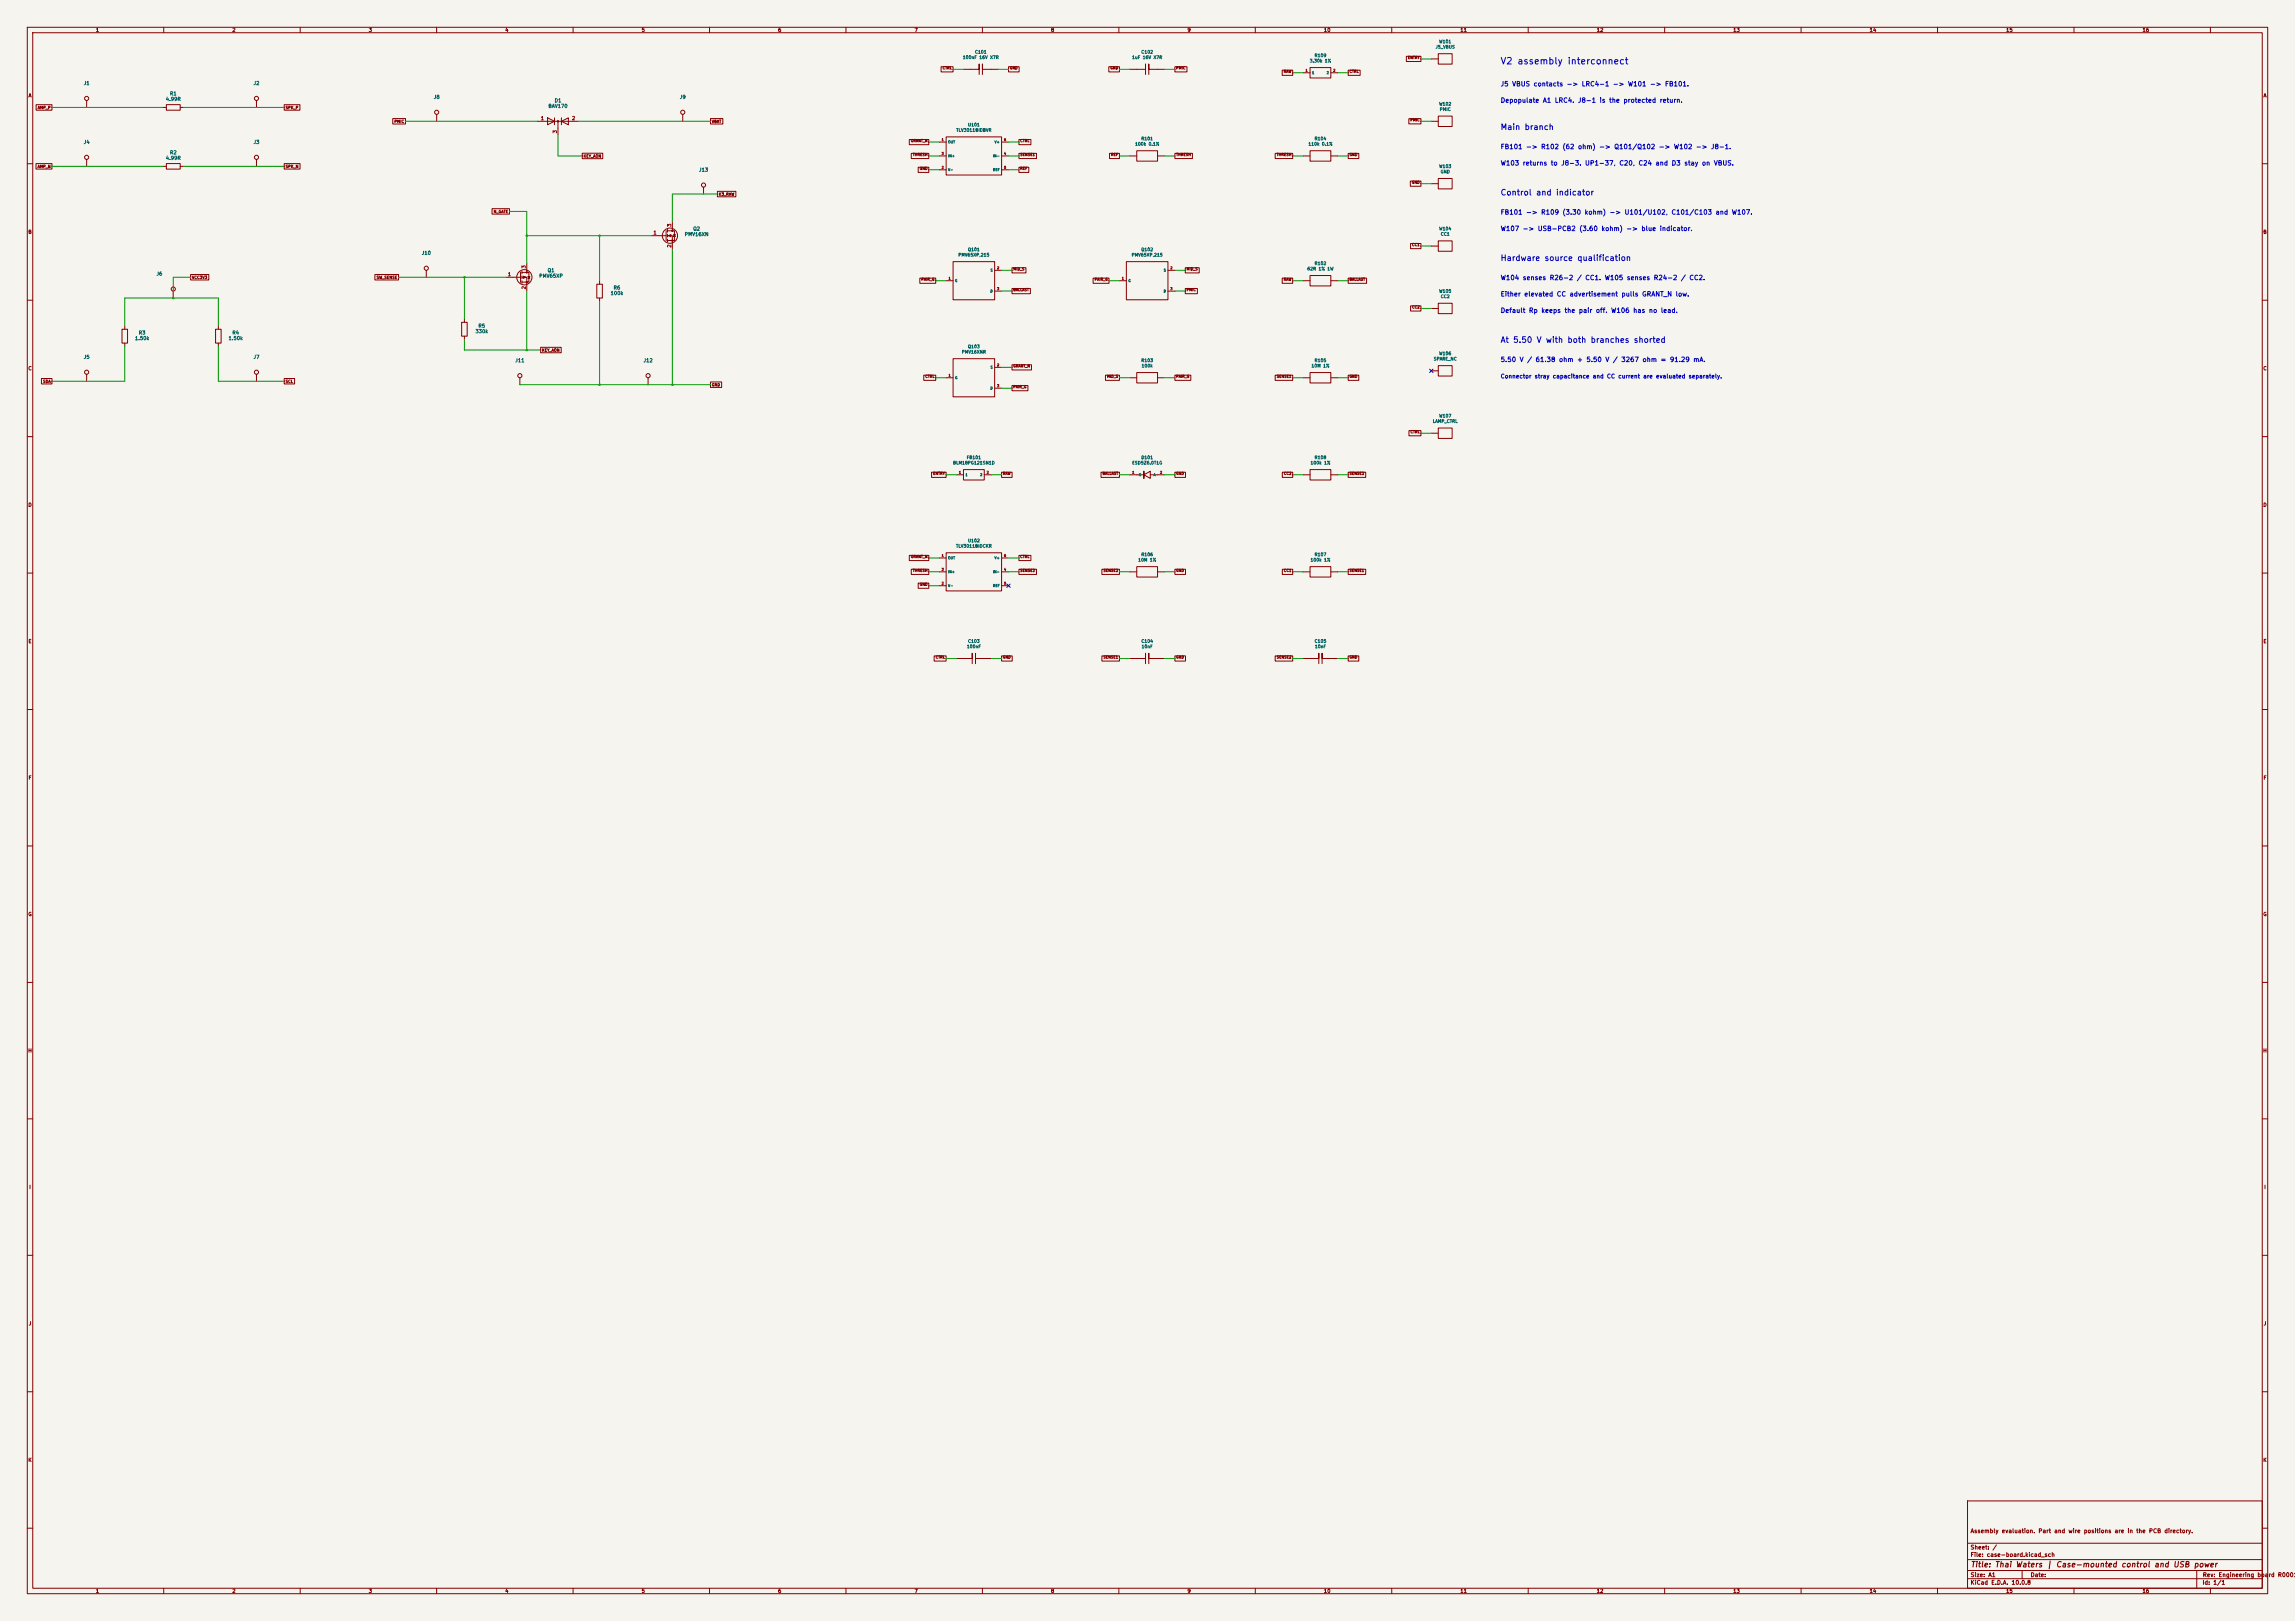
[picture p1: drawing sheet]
<svg xmlns="http://www.w3.org/2000/svg" width="841mm" height="594mm" viewBox="0 0 841 594" stroke-linecap="round" stroke-linejoin="round" font-family="sans-serif">
<defs><g id="words">
<text font-size="2.4" fill="#0000c2" x="549.7" y="24.2">V2 assembly interconnect</text>
<g font-size="2.1" fill="#0000c2">
<text x="549.7" y="48.1">Main branch</text>
<text x="549.7" y="72.1">Control and indicator</text>
<text x="549.7" y="96.1">Hardware source qualification</text>
<text x="549.7" y="126.1">At 5.50 V with both branches shorted</text>
</g>
<text font-size="2" fill="#840000" x="722" y="574.8">Title: Thai Waters | Case-mounted control and USB power</text>
<g font-size="1.7" fill="#0000c2">
<text x="549.7" y="32">J5 VBUS contacts -&gt; LRC4-1 -&gt; W101 -&gt; FB101.</text>
<text x="549.7" y="38">Depopulate A1 LRC4. J8-1 is the protected return.</text>
<text x="549.7" y="55">FB101 -&gt; R102 (62 ohm) -&gt; Q101/Q102 -&gt; W102 -&gt; J8-1.</text>
<text x="549.7" y="61">W103 returns to J8-3. UP1-37, C20, C24 and D3 stay on VBUS.</text>
<text x="549.7" y="79">FB101 -&gt; R109 (3.30 kohm) -&gt; U101/U102, C101/C103 and W107.</text>
<text x="549.7" y="85">W107 -&gt; USB-PCB2 (3.60 kohm) -&gt; blue indicator.</text>
<text x="549.7" y="103">W104 senses R26-2 / CC1. W105 senses R24-2 / CC2.</text>
<text x="549.7" y="109">Either elevated CC advertisement pulls GRANT_N low.</text>
<text x="549.7" y="115">Default Rp keeps the pair off. W106 has no lead.</text>
<text x="549.7" y="133">5.50 V / 61.38 ohm + 5.50 V / 3267 ohm = 91.29 mA.</text>
</g>
<text font-size="1.5" fill="#0000c2" x="549.8" y="139">Connector stray capacitance and CC current are evaluated separately.</text>
<g font-size="1.5" fill="#840000">
<text x="721.9" y="562.1">Assembly evaluation. Part and wire positions are in the PCB directory.</text>
<text x="721.9" y="568.1">Sheet: /</text>
<text x="721.9" y="570.8">File: case-board.kicad_sch</text>
<text x="721.9" y="581">KiCad E.D.A. 10.0.8</text>
<text x="721.9" y="578.2">Size: A1</text>
<text x="743.9" y="578.2">Date:</text>
<text x="806.9" y="581">Id: 1/1</text>
<text x="807" y="578.2">Rev: Engineering board R0001</text>
</g>
<g font-size="1.3" fill="#840000">
<text x="35" y="12">1</text>
<text x="85" y="12">2</text>
<text x="135" y="12">3</text>
<text x="185" y="12">4</text>
<text x="235" y="12">5</text>
<text x="285" y="12">6</text>
<text x="335" y="12">7</text>
<text x="385" y="12">8</text>
<text x="435" y="12">9</text>
<text x="485" y="12">10</text>
<text x="535" y="12">11</text>
<text x="585" y="12">12</text>
<text x="635" y="12">13</text>
<text x="685" y="12">14</text>
<text x="735" y="12">15</text>
<text x="785" y="12">16</text>
<text x="10.3" y="36">A</text>
<text x="829.3" y="36">A</text>
<text x="10.2" y="86">B</text>
<text x="829.2" y="86">B</text>
<text x="10.2" y="136">C</text>
<text x="829.2" y="136">C</text>
<text x="10.2" y="186">D</text>
<text x="829.2" y="186">D</text>
<text x="10.3" y="236">E</text>
<text x="829.3" y="236">E</text>
<text x="10.3" y="286">F</text>
<text x="829.3" y="286">F</text>
<text x="10.2" y="336">G</text>
<text x="829.2" y="336">G</text>
<text x="10.2" y="386">H</text>
<text x="829.2" y="386">H</text>
<text x="10.6" y="436">I</text>
<text x="829.6" y="436">I</text>
<text x="10.4" y="486">J</text>
<text x="829.4" y="486">J</text>
<text x="10.2" y="536">K</text>
<text x="829.2" y="536">K</text>
<text x="35" y="584">1</text>
<text x="85" y="584">2</text>
<text x="135" y="584">3</text>
<text x="185" y="584">4</text>
<text x="235" y="584">5</text>
<text x="285" y="584">6</text>
<text x="335" y="584">7</text>
<text x="385" y="584">8</text>
<text x="435" y="584">9</text>
<text x="485" y="584">10</text>
<text x="535" y="584">11</text>
<text x="585" y="584">12</text>
<text x="635" y="584">13</text>
<text x="685" y="584">14</text>
<text x="735" y="584">15</text>
<text x="785" y="584">16</text>
</g>
<g font-size="1.3" fill="#006464">
<text x="30.5" y="31.4">J1</text>
<text x="62.1" y="35.3">R1</text>
<text x="92.8" y="31.4">J2</text>
<text x="60.6" y="37.3">4.99R</text>
<text x="158.8" y="36.5">J8</text>
<text x="200.8" y="39.8">BAV170</text>
<text x="203.1" y="37.8">D1</text>
<text x="249" y="36.5">J9</text>
<text x="30.5" y="53">J4</text>
<text x="92.8" y="53">J3</text>
<text x="60.6" y="58.9">4.99R</text>
<text x="62.1" y="56.8">R2</text>
<text x="256" y="63.2">J13</text>
<text x="250.8" y="86.8">PMV16XN</text>
<text x="253.9" y="84.8">Q2</text>
<text x="154.4" y="93.7">J10</text>
<text x="57.2" y="101.3">J6</text>
<text x="200.5" y="100">Q1</text>
<text x="197.4" y="102.1">PMV65XP</text>
<text x="224.7" y="106.4">R6</text>
<text x="223.6" y="108.4">100k</text>
<text x="49.3" y="124.9">1.50k</text>
<text x="50.7" y="122.9">R3</text>
<text x="83.6" y="124.9">1.50k</text>
<text x="85" y="122.9">R4</text>
<text x="174.1" y="122.4">330k</text>
<text x="175.2" y="120.3">R5</text>
<text x="30.5" y="131.8">J5</text>
<text x="92.8" y="131.8">J7</text>
<text x="188.7" y="133">J11</text>
<text x="235.7" y="133">J12</text>
</g>
<g font-size="1.3" fill="#a90000">
<text x="198" y="44.3">1</text>
<text x="209.5" y="44.3">2</text>
<text x="204.3" y="49" transform="rotate(-90 204.3 49)">3</text>
<text x="246.2" y="83.3" transform="rotate(-90 246.2 83.3)">3</text>
<text x="239.3" y="86.2">1</text>
<text x="246.2" y="90.9" transform="rotate(-90 246.2 90.9)">2</text>
<text x="186" y="101.5">1</text>
<text x="192.9" y="98.5" transform="rotate(-90 192.9 98.5)">3</text>
<text x="192.9" y="106.1" transform="rotate(-90 192.9 106.1)">2</text>
</g>
<g font-size="1.1" fill="#006464">
<text x="527.2" y="16.1">W101</text>
<text x="352.7" y="21.9">100nF 16V X7R</text>
<text x="357.1" y="19.9">C101</text>
<text x="414.7" y="21.9">1uF 16V X7R</text>
<text x="418.1" y="19.9">C102</text>
<text x="479.8" y="23.1">3.30k 1%</text>
<text x="481.6" y="21.2">R109</text>
<text x="525.9" y="18.1">J5_VBUS</text>
<text x="527.2" y="38.9">W102</text>
<text x="527.5" y="40.9">PMIC</text>
<text x="354.6" y="46.6">U101</text>
<text x="350.3" y="48.5">TLV3011BIDBVR</text>
<text x="415.8" y="53.6">100k 0.1%</text>
<text x="418.1" y="51.6">R101</text>
<text x="479.3" y="53.6">110k 0.1%</text>
<text x="481.6" y="51.6">R104</text>
<text x="527.2" y="61.8">W103</text>
<text x="527.8" y="63.8">GND</text>
<text x="527.2" y="84.7">W104</text>
<text x="527.8" y="86.6">CC1</text>
<text x="351.1" y="94.3">PMV65XP,215</text>
<text x="354.6" y="92.3">Q101</text>
<text x="414.6" y="94.3">PMV65XP,215</text>
<text x="418.1" y="92.3">Q102</text>
<text x="478.9" y="99.3">62R 1% 1W</text>
<text x="481.6" y="97.4">R102</text>
<text x="527.2" y="107.5">W105</text>
<text x="527.8" y="109.5">CC2</text>
<text x="352.3" y="129.8">PMV16XNR</text>
<text x="354.6" y="127.8">Q103</text>
<text x="527.2" y="130.4">W106</text>
<text x="418.1" y="132.9">R103</text>
<text x="418.2" y="134.9">100k</text>
<text x="480.5" y="134.9">10M 1%</text>
<text x="481.6" y="132.9">R105</text>
<text x="525.3" y="132.4">SPARE_NC</text>
<text x="524.9" y="155.2">LAMP_CTRL</text>
<text x="527.2" y="153.2">W107</text>
<text x="349.1" y="170.5">BLM18PG121SN1D</text>
<text x="354.1" y="168.5">FB101</text>
<text x="414.7" y="170.5">ESD5Z6.0T1G</text>
<text x="418.1" y="168.5">D101</text>
<text x="480.1" y="170.5">100k 1%</text>
<text x="481.6" y="168.5">R108</text>
<text x="350.2" y="200.9">TLV3011BIDCKR</text>
<text x="354.6" y="199">U102</text>
<text x="417" y="206">10M 1%</text>
<text x="418.1" y="204">R106</text>
<text x="480.1" y="206">100k 1%</text>
<text x="481.6" y="204">R107</text>
<text x="354.2" y="237.8">100nF</text>
<text x="354.6" y="235.8">C103</text>
<text x="418.1" y="235.8">C104</text>
<text x="418.2" y="237.8">10nF</text>
<text x="481.6" y="235.8">C105</text>
<text x="481.7" y="237.8">10nF</text>
</g>
<g font-size="1" fill="#840000">
<text x="515.8" y="21.8">ENTRY</text>
<text x="345.3" y="25.6">CTRL</text>
<text x="369.9" y="25.6">GND</text>
<text x="406.8" y="25.6">GND</text>
<text x="430.9" y="25.6">PMIC</text>
<text x="470.3" y="26.9">RAW</text>
<text x="494.4" y="26.9">CTRL</text>
<text x="13.7" y="40.2">AMP_P</text>
<text x="104.5" y="40.2">SPK_P</text>
<text x="144.4" y="45.3">PMIC</text>
<text x="260.7" y="45.3">VBAT</text>
<text x="516.7" y="44.7">PMIC</text>
<text x="333.7" y="52.3">GRANT_N</text>
<text x="373.7" y="52.3">CTRL</text>
<text x="213.7" y="58">KEY_AON</text>
<text x="334.4" y="57.4">THRESH</text>
<text x="373.7" y="57.4">SENSE1</text>
<text x="407" y="57.4">REF</text>
<text x="430.9" y="57.4">THRESH</text>
<text x="467.7" y="57.4">THRESH</text>
<text x="494.4" y="57.4">GND</text>
<text x="13.7" y="61.8">AMP_N</text>
<text x="104.5" y="61.8">SPK_N</text>
<text x="336.9" y="62.5">GND</text>
<text x="373.7" y="62.5">REF</text>
<text x="263.3" y="71.9">K3_RAW</text>
<text x="517.3" y="67.5">GND</text>
<text x="180.8" y="78.3">N_GATE</text>
<text x="517.3" y="90.4">CC1</text>
<text x="371.2" y="99.3">MID_S</text>
<text x="434.7" y="99.3">MID_S</text>
<text x="70.2" y="102.4">VCC3V3</text>
<text x="137.9" y="102.4">SW_SENSE</text>
<text x="337.5" y="103.1">PAIR_G</text>
<text x="371.2" y="106.9">BALLAST</text>
<text x="401" y="103.1">PAIR_G</text>
<text x="434.7" y="106.9">PMIC</text>
<text x="470.3" y="103.1">RAW</text>
<text x="494.4" y="103.1">BALLAST</text>
<text x="517.3" y="113.3">CC2</text>
<text x="198.5" y="129.1">KEY_AON</text>
<text x="371.2" y="134.9">GRANT_N</text>
<text x="15.7" y="140.5">SDA</text>
<text x="104.5" y="140.5">SCL</text>
<text x="260.7" y="141.8">GND</text>
<text x="339" y="138.7">CTRL</text>
<text x="371.2" y="142.5">PAIR_G</text>
<text x="405.5" y="138.7">MID_S</text>
<text x="430.9" y="138.7">PAIR_G</text>
<text x="467.7" y="138.7">SENSE1</text>
<text x="494.4" y="138.7">GND</text>
<text x="516.8" y="159">CTRL</text>
<text x="341.8" y="174.2">ENTRY</text>
<text x="367.4" y="174.2">RAW</text>
<text x="403.9" y="174.2">BALLAST</text>
<text x="430.9" y="174.2">GND</text>
<text x="470.4" y="174.2">CC2</text>
<text x="494.4" y="174.2">SENSE2</text>
<text x="333.7" y="204.7">GRANT_N</text>
<text x="334.4" y="209.8">THRESH</text>
<text x="373.7" y="204.7">CTRL</text>
<text x="373.7" y="209.8">SENSE2</text>
<text x="404.2" y="209.8">SENSE2</text>
<text x="430.9" y="209.8">GND</text>
<text x="470.4" y="209.8">CC1</text>
<text x="494.4" y="209.8">SENSE1</text>
<text x="336.9" y="214.9">GND</text>
<text x="342.8" y="241.5">CTRL</text>
<text x="367.4" y="241.5">GND</text>
<text x="404.2" y="241.5">SENSE1</text>
<text x="430.9" y="241.5">GND</text>
<text x="467.7" y="241.5">SENSE2</text>
<text x="494.4" y="241.5">GND</text>
</g>
<g font-size=".9" fill="#a90000">
<text x="478.3" y="26.5">1</text>
<text x="488.5" y="26.5">2</text>
<text x="345" y="51.9">1</text>
<text x="367.8" y="51.9">6</text>
<text x="345" y="56.9">3</text>
<text x="367.8" y="56.9">4</text>
<text x="345" y="62">2</text>
<text x="367.8" y="62">5</text>
<text x="365.3" y="98.8">2</text>
<text x="428.8" y="98.8">2</text>
<text x="347.5" y="102.7">1</text>
<text x="365.3" y="106.5">3</text>
<text x="411" y="102.7">1</text>
<text x="428.8" y="106.5">3</text>
<text x="365.3" y="134.4">2</text>
<text x="347.5" y="138.2">1</text>
<text x="365.3" y="142">3</text>
<text x="351.3" y="173.8">1</text>
<text x="361.5" y="173.8">2</text>
<text x="414.8" y="173.8">1</text>
<text x="425" y="173.8">2</text>
<text x="345" y="204.3">1</text>
<text x="345" y="209.3">3</text>
<text x="367.8" y="209.3">4</text>
<text x="367.8" y="204.3">6</text>
<text x="345" y="214.4">2</text>
<text x="367.8" y="214.4">5</text>
</g>
<g font-size=".9" fill="#006464">
<text x="480.7" y="27.3">1</text>
<text x="486" y="27.3">2</text>
<text x="347.3" y="52.7">OUT</text>
<text x="364.4" y="52.7">V+</text>
<text x="347.3" y="57.8">IN+</text>
<text x="363.8" y="57.8">IN-</text>
<text x="347.3" y="62.9">V-</text>
<text x="363.8" y="62.9">REF</text>
<text x="362.8" y="99.7">S</text>
<text x="426.3" y="99.7">S</text>
<text x="349.9" y="103.5">G</text>
<text x="362.8" y="107.4">D</text>
<text x="413.4" y="103.5">G</text>
<text x="426.3" y="107.4">D</text>
<text x="362.8" y="135.3">S</text>
<text x="349.9" y="139.1">G</text>
<text x="362.8" y="142.9">D</text>
<text x="353.7" y="174.7">1</text>
<text x="359" y="174.7">2</text>
<text x="417.2" y="174.7">K</text>
<text x="422.6" y="174.7">A</text>
<text x="347.3" y="205.1">OUT</text>
<text x="364.4" y="205.1">V+</text>
<text x="347.3" y="215.3">V-</text>
<text x="347.3" y="210.2">IN+</text>
<text x="363.8" y="210.2">IN-</text>
<text x="363.8" y="215.3">REF</text>
</g>
</g></defs>
<path d="M0 0h841v594h-841z" fill="#f5f4ef" stroke="#f5f4ef" stroke-width=".37"/>
<g fill="none" stroke="#840000" stroke-width=".37">
<path d="M10 10h821v574h-821zM12 12h817v570h-817zM60 10v2M110 10v2M160 10v2M210 10v2M260 10v2M310 10v2M360 10v2M410 10v2M460 10v2M510 10v2"/>
<path d="M527 19.7h5.1v3.8h-5.1zM560 10v2M610 10v2M660 10v2M710 10v2M760 10v2M810 10v2M13.2 38.4h5.8v2h-5.8zM31.7 36.8v2.6M59.7 39.4h1.3M61 38.4h5v2h-5zM66 39.4h1.3"/>
<path d="M94 36.8v2.6M104.1 38.4h5.8v2h-5.8zM344.9 24.4h4.3v1.9h-4.3zM353.1 25.4h5.7v-1.9v3.8M365.8 25.4h-5.8v-1.9v3.8M369.6 24.4h3.9v1.9h-3.9zM406.3 24.4h3.9v1.9h-3.9zM414 25.4h5.8v-1.9v3.8M426.7 25.4h-5.7v-1.9v3.8M430.5 24.4h4.5v1.9h-4.5zM469.9 25.7h3.8v1.9h-3.8zM477.5 26.7h2.6"/>
<path d="M480.1 24.8h7.6v3.8h-7.6zM487.7 26.7h2.5M494 25.7h4.4v1.9h-4.4zM515.4 20.6h5.3v1.9h-5.3zM524.5 21.6h2.5M10 60h2M13.2 60h5.8v2h-5.8zM31.7 58.4v2.6M61 59.9h5v2.1h-5zM94 58.4v2.6M104.1 60h5.9v2h-5.9zM143.9 43.4h4.7v2h-4.7z"/>
<path d="M160 41.9v2.5M196.8 44.4h15.3M200.7 43.2l2.5 1.2-2.5 1.3zM203.2 43.2v2.5M204.5 44.4v5.1M205.7 43.2v2.5M205.7 44.4l2.6-1.2v2.5zM213.4 56.1h7.5v2h-7.5zM250.2 41.9v2.5M260.3 43.4h4.6v2h-4.6zM333.2 51.1h7.2v1.9h-7.2zM333.9 56.2h6.5v1.9h-6.5z"/>
<path d="M344.2 52.1h2.5M344.2 57.1h2.5M346.7 50.2h20.3v13.9h-20.3zM367 52.1h2.6M367 57.1h2.6M373.4 51.1h4.4v1.9h-4.4zM373.4 56.2h6.4v1.9h-6.4zM406.6 56.2h3.6v1.9h-3.6zM414 57.1h2.6M416.6 55.2h7.6v3.9h-7.6zM424.2 57.1h2.5M430.5 56.2h6.5v1.9h-6.5z"/>
<path d="M467.3 56.2h6.4v1.9h-6.4zM477.5 57.1h2.6M480.1 55.2h7.6v3.9h-7.6zM487.7 57.1h2.5M494 56.2h3.9v1.9h-3.9zM516.3 43.5h4.4v1.9h-4.4zM524.5 44.4h2.5M527 42.5h5.1v3.9h-5.1zM829 60h2M59.7 61h1.3M66 61h1.3M180.3 76.5h6.4v2h-6.4z"/>
<path d="M257.8 68.6v2.5M262.9 70.1h6.8v2h-6.8zM336.5 61.3h3.9v1.9h-3.9zM344.2 62.2h2.5M367 62.2h2.6M373.4 61.3h3.6v1.9h-3.6zM516.8 66.4h3.9v1.9h-3.9zM524.5 67.3h2.5M527 65.4h5.1v3.8h-5.1zM156.2 99.1v2.5M190.8 99.7v3.8M191.3 99.8h2.5v3.6h-2.5"/>
<path d="M191.3 99.3v1M193 96.5v3.3M238.8 86.4h5.3M244.1 84.5v3.8M244.6 84.6h2.5v3.5h-2.5M244.6 86.4h1.8v5M244.6 84.1v1M244.6 85.9v1M244.6 87.6v1M246.4 81.3v3.3M246.8 86h.7M247.1 86l.4 .6h-.7z"/>
<path d="M349.2 95.9h15.3v14h-15.3zM364.5 99.1h2.5M370.8 98.1h5.2v1.9h-5.2zM412.7 95.9h15.3v14h-15.3zM428 99.1h2.5M434.3 98.1h5.2v1.9h-5.2zM516.9 89.2h3.8v1.9h-3.8zM524.5 90.2h2.5M527 88.3h5.1v3.8h-5.1zM10 110h2M45.7 119.4v1.2M63.5 106.7v2.5"/>
<path d="M69.8 100.6h6.7v2h-6.7zM80 119.4v1.2M137.4 100.6h8.6v2h-8.6zM169.2 118.1h2v5.1h-2zM170.2 116.8v1.3M185.4 101.6h5.4M191.3 101.6h1.7v5.1M191.3 101.1v1M191.3 102.9v1M193.4 101.3h.8l-.4 .7zM193.4 102h.8M218.7 104.1h2v5.1h-2z"/>
<path d="M219.7 102.9v1.2M219.7 109.2v1.3M337.1 101.9h5.8v1.9h-5.8zM346.7 102.9h2.5M364.5 106.7h2.5M370.8 105.7h6.8v1.9h-6.8zM400.6 101.9h5.8v1.9h-5.8zM410.2 102.9h2.5M428 106.7h2.5M434.3 105.7h4.5v1.9h-4.5zM469.9 101.9h3.8v1.9h-3.8zM477.5 102.9h2.6"/>
<path d="M480.1 101h7.6v3.8h-7.6zM487.7 102.9h2.5M494 101.9h6.8v1.9h-6.8zM516.9 112.1h3.8v1.9h-3.8zM524.5 113h2.5M527 111.1h5.1v3.8h-5.1zM829 110h2M15.2 138.7h3.8v2h-3.8zM31.7 137.2v2.5M44.7 120.6h2v5.1h-2zM45.7 125.7v1.3M79 120.6h2v5.1h-2z"/>
<path d="M80 125.7v1.3M94 137.2v2.5M104.1 138.7h3.9v2h-3.9zM170.2 123.2v1.3M190.5 138.4v2.6M198.1 127.3h7.5v2h-7.5zM237.5 138.4v2.6M260.3 140h4.1v2h-4.1zM338.5 137.5h4.4v1.9h-4.4zM346.7 138.4h2.5M349.2 131.4h15.3v14h-15.3zM364.5 134.6h2.5"/>
<path d="M370.8 133.7h7.2v1.9h-7.2zM405.1 137.5h5.1v1.9h-5.1zM414 138.4h2.6M416.6 136.5h7.6v3.8h-7.6zM424.2 138.4h2.5M430.5 137.5h5.9v1.9h-5.9zM467.3 137.5h6.4v1.9h-6.4zM477.5 138.4h2.6M480.1 136.5h7.6v3.8h-7.6zM487.7 138.4h2.5M494 137.5h3.9v1.9h-3.9zM524.5 135.9h2.5"/>
<path d="M527 134h5.1v3.8h-5.1zM10 160h2M364.5 142.2h2.5M370.8 141.3h5.9v1.9h-5.9zM516.3 157.8h4.4v1.9h-4.4zM524.5 158.7h2.5M527 156.8h5.1v3.9h-5.1zM829 160h2M341.4 173h5.3v1.9h-5.3zM350.5 174h2.6M353.1 172.1h7.6v3.8h-7.6zM360.7 174h2.5"/>
<path d="M367 173h3.9v1.9h-3.9zM403.5 173h6.7v1.9h-6.7zM414 174h5.2v1.3v-2.6v1.3l2.3 1.3v-2.6l-2.3 1.3M421.5 174h5.2M430.5 173h3.9v1.9h-3.9zM469.9 173h3.8v1.9h-3.8zM477.5 174h2.6M480.1 172.1h7.6v3.8h-7.6zM487.7 174h2.5M494 173h6.5v1.9h-6.5zM10 210h2M333.2 203.5h7.2v1.9h-7.2z"/>
<path d="M333.9 208.6h6.5v1.9h-6.5zM336.5 213.7h3.9v1.9h-3.9zM344.2 204.5h2.5M344.2 214.6h2.5M344.2 209.5h2.5M346.7 202.6h20.3v13.9h-20.3zM367 204.5h2.6M367 214.6h2.6M367 209.5h2.6M373.4 203.5h4.4v1.9h-4.4zM373.4 208.6h6.4v1.9h-6.4zM403.8 208.6h6.4v1.9h-6.4z"/>
<path d="M414 209.5h2.6M416.6 207.6h7.6v3.9h-7.6zM424.2 209.5h2.5M430.5 208.6h3.9v1.9h-3.9zM469.9 208.6h3.8v1.9h-3.8zM477.5 209.5h2.6M480.1 207.6h7.6v3.9h-7.6zM487.7 209.5h2.5M494 208.6h6.5v1.9h-6.5zM829 210h2M10 260h2M342.3 240.3h4.4v1.9h-4.4z"/>
<path d="M350.5 241.3h5.8v-1.9v3.8M363.2 241.3h-5.7v-1.9v3.8M367 240.3h3.9v1.9h-3.9zM403.8 240.3h6.4v1.9h-6.4zM414 241.3h5.8v-1.9v3.8M426.7 241.3h-5.7v-1.9v3.8M430.5 240.3h3.9v1.9h-3.9zM467.3 240.3h6.4v1.9h-6.4zM477.5 241.3h5.8v-1.9v3.8M490.2 241.3h-5.7v-1.9v3.8M494 240.3h3.9v1.9h-3.9zM829 260h2"/>
<path d="M10 310h2M829 310h2M10 360h2M829 360h2M10 410h2M829 410h2M10 460h2M829 460h2M10 510h2M829 510h2M10 560h2M721 550h108v32h-108z"/>
<path d="M829 560h2M721 578.5h108M721 575.5h108M721 571.5h108M721 565.5h108M741 575.5v3M805 575.5v6.5M60 582v2M110 582v2M160 582v2M210 582v2M260 582v2"/>
<path d="M310 582v2M360 582v2M410 582v2M460 582v2M510 582v2M560 582v2M610 582v2M660 582v2M710 582v2M760 582v2M810 582v2"/>
<circle cx="31.8" cy="36.1" r=".76"/>
<circle cx="94" cy="36.1" r=".76"/>
<circle cx="31.8" cy="57.7" r=".76"/>
<circle cx="94" cy="57.7" r=".76"/>
<circle cx="160" cy="41.1" r=".76"/>
<circle cx="250.2" cy="41.1" r=".76"/>
<circle cx="257.8" cy="67.8" r=".76"/>
<circle cx="156.2" cy="98.3" r=".76"/>
<circle cx="245.5" cy="86.4" r="2.79"/>
<circle cx="63.5" cy="105.9" r=".76"/>
<circle cx="192.2" cy="101.6" r="2.79"/>
<circle cx="31.8" cy="136.4" r=".76"/>
<circle cx="94" cy="136.4" r=".76"/>
<circle cx="190.5" cy="137.7" r=".76"/>
<circle cx="237.5" cy="137.7" r=".76"/>
</g>
<g fill="#840000" stroke="#840000" stroke-width=".37">
<path d="M244.9 86.4l1-.4v.7z"/>
<path d="M191.8 101.2l1 .4-1 .4z"/>
<circle cx="204.5" cy="44.4" r=".25"/>
<circle cx="246.4" cy="84.6" r=".25"/>
<circle cx="246.4" cy="88.1" r=".25"/>
<circle cx="193" cy="99.8" r=".25"/>
<circle cx="193" cy="103.4" r=".25"/>
</g>
<g fill="none" stroke="#009600" stroke-width=".37">
<path d="M19 39.4h40.7M67.3 39.4h36.8M349.2 25.4h3.9M365.8 25.4h3.8M410.2 25.4h3.8M426.7 25.4h3.8M473.7 26.7h3.8M490.2 26.7h3.8M520.7 21.6h3.8M148.6 44.4h48.2M204.5 49.5v7.6h8.9M212.1 44.4h48.2"/>
<path d="M340.4 57.1h3.8M340.4 52.1h3.8M369.6 57.1h3.8M369.6 52.1h3.8M410.2 57.1h3.8M426.7 57.1h3.8M473.7 57.1h3.8M490.2 57.1h3.8M520.7 44.4h3.8M19 61h40.7M67.3 61h36.8M186.7 77.5h6.3v19"/>
<path d="M262.9 71.1h-16.5v10.2M340.4 62.2h3.8M369.6 62.2h3.8M520.7 67.3h3.8M193 86.4h45.8M219.7 86.4v16.5M246.4 91.4v49.6M367 99.1h3.8M430.5 99.1h3.8M520.7 90.2h3.8M45.7 119.4v-10.2h34.3v10.2M69.8 101.6h-6.3v7.6"/>
<path d="M146 101.6h39.4M170.2 101.6v15.2M193 106.7v21.6M219.7 110.5v30.5M342.9 102.9h3.8M367 106.7h3.8M406.4 102.9h3.8M430.5 106.7h3.8M473.7 102.9h3.8M490.2 102.9h3.8M520.7 113h3.8M45.7 127v12.7h-26.7"/>
<path d="M80 127v12.7h24.1M170.2 124.5v3.8h27.9M342.9 138.4h3.8M367 134.6h3.8M410.2 138.4h3.8M426.7 138.4h3.8M473.7 138.4h3.8M490.2 138.4h3.8M190.5 141h69.8M367 142.2h3.8M520.7 158.7h3.8M346.7 174h3.8"/>
<path d="M363.2 174h3.8M410.2 174h3.8M426.7 174h3.8M473.7 174h3.8M490.2 174h3.8M340.4 209.5h3.8M340.4 204.5h3.8M340.4 214.6h3.8M369.6 209.5h3.8M369.6 204.5h3.8M410.2 209.5h3.8M426.7 209.5h3.8"/>
<path d="M473.7 209.5h3.8M490.2 209.5h3.8M346.7 241.3h3.8M363.2 241.3h3.8M410.2 241.3h3.8M426.7 241.3h3.8M473.7 241.3h3.8M490.2 241.3h3.8"/>
</g>
<path d="M523.9 135.3l1.2 1.2M525.1 135.3l-1.2 1.2M369 214l1.2 1.2M370.2 214l-1.2 1.2" fill="none" stroke="#000084" stroke-width=".37"/>
<g fill="#009600">
<circle cx="63.5" cy="109.2" r=".46"/>
<circle cx="193" cy="128.3" r=".46"/>
<circle cx="219.7" cy="141" r=".46"/>
<circle cx="246.4" cy="141" r=".46"/>
<circle cx="219.7" cy="86.4" r=".46"/>
<circle cx="193" cy="86.4" r=".46"/>
<circle cx="170.2" cy="101.6" r=".46"/>
</g>
<use href="#words"/>
</svg>
